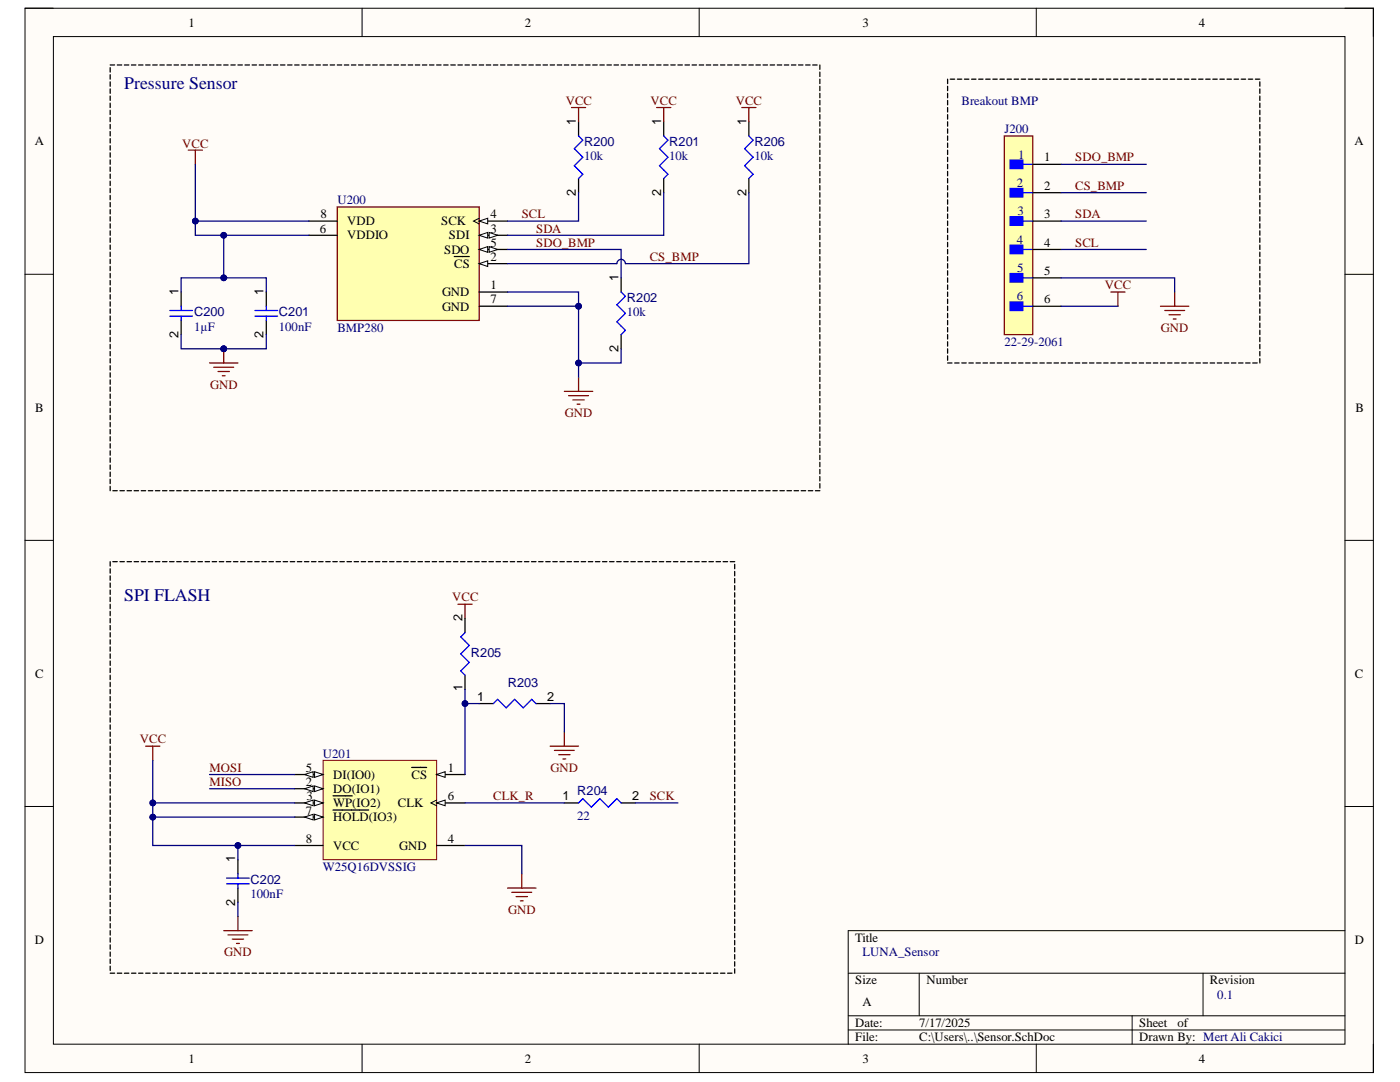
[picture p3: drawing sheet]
<svg xmlns="http://www.w3.org/2000/svg" width="279mm" height="216mm" viewBox="0 0 279 216" stroke-linecap="round" stroke-linejoin="round" font-family="sans-serif">
<defs><g id="words">
<g font-size="3.6" fill="#000080">
<text x="24.8" y="17.8">Pressure Sensor</text>
<text x="24.8" y="119.8">SPI FLASH</text>
</g>
<g font-size="2.5">
<text x="37.6" y="5.3">1</text>
<text x="104.7" y="5.3">2</text>
<text x="172.1" y="5.3">3</text>
<text x="239.3" y="5.3">4</text>
<text x="6.9" y="29">A</text>
<text x="114.9" y="24.9" transform="rotate(-90 114.9 24.9)">1</text>
<text x="131.9" y="24.9" transform="rotate(-90 131.9 24.9)">1</text>
<text x="148.9" y="24.9" transform="rotate(-90 148.9 24.9)">1</text>
<text x="270.3" y="29">A</text>
<text x="208.4" y="32.2">1</text>
<text x="114.9" y="39.2" transform="rotate(-90 114.9 39.2)">2</text>
<text x="131.9" y="39.2" transform="rotate(-90 131.9 39.2)">2</text>
<text x="148.9" y="39.2" transform="rotate(-90 148.9 39.2)">2</text>
<text x="208.4" y="37.9">2</text>
<text x="63.9" y="46.4">6</text>
<text x="63.9" y="43.6">8</text>
<text x="69.3" y="45">VDD</text>
<text x="69.3" y="47.8">VDDIO</text>
<text x="88" y="45">SCK</text>
<text x="89.6" y="47.8">SDI</text>
<text x="97.9" y="43.6">4</text>
<text x="97.9" y="46.4">3</text>
<text x="208.4" y="43.6">3</text>
<text x="88.6" y="50.7">SDO</text>
<text x="90.7" y="53.4">CS</text>
<text x="97.9" y="52">2</text>
<text x="97.9" y="49.2">5</text>
<text x="208.4" y="49.2">4</text>
<text x="35.6" y="58.9" transform="rotate(-90 35.6 58.9)">1</text>
<text x="52.6" y="58.9" transform="rotate(-90 52.6 58.9)">1</text>
<text x="88.2" y="59.1">GND</text>
<text x="97.9" y="57.7">1</text>
<text x="123.4" y="56" transform="rotate(-90 123.4 56)">1</text>
<text x="208.4" y="54.9">5</text>
<text x="88.2" y="62">GND</text>
<text x="97.9" y="60.5">7</text>
<text x="208.4" y="60.5">6</text>
<text x="35.6" y="67.5" transform="rotate(-90 35.6 67.5)">2</text>
<text x="52.6" y="67.5" transform="rotate(-90 52.6 67.5)">2</text>
<text x="123.4" y="70.3" transform="rotate(-90 123.4 70.3)">2</text>
<text x="7" y="82.1">B</text>
<text x="270.5" y="82.1">B</text>
<text x="92.3" y="124" transform="rotate(-90 92.3 124)">2</text>
<text x="7" y="135.2">C</text>
<text x="92.3" y="137.9" transform="rotate(-90 92.3 137.9)">1</text>
<text x="270.4" y="135.2">C</text>
<text x="95.2" y="139.9">1</text>
<text x="109.2" y="139.9">2</text>
<text x="61.1" y="154">5</text>
<text x="66.5" y="155.4">DI(IO0)</text>
<text x="82.1" y="155.4">CS</text>
<text x="89.4" y="154">1</text>
<text x="61.1" y="156.9">2</text>
<text x="61.2" y="159.6">3</text>
<text x="66.5" y="158.2">DO(IO1)</text>
<text x="66.5" y="161.1">WP(IO2)</text>
<text x="79.4" y="161.1">CLK</text>
<text x="89.4" y="159.6">6</text>
<text x="112.2" y="159.6">1</text>
<text x="126.2" y="159.6">2</text>
<text x="61.1" y="162.5">7</text>
<text x="66.5" y="163.9">HOLD(IO3)</text>
<text x="46.9" y="172.1" transform="rotate(-90 46.9 172.1)">1</text>
<text x="61.1" y="168.2">8</text>
<text x="66.5" y="169.5">VCC</text>
<text x="79.7" y="169.5">GND</text>
<text x="89.4" y="168.2">4</text>
<text x="46.9" y="180.7" transform="rotate(-90 46.9 180.7)">2</text>
<text x="6.9" y="188.3">D</text>
<text x="170.7" y="188">Title</text>
<text x="270.4" y="188.3">D</text>
<text x="170.7" y="196.4">Size</text>
<text x="184.9" y="196.4">Number</text>
<text x="241.5" y="196.4">Revision</text>
<text x="172.1" y="200.7">A</text>
<text x="170.7" y="205">Date:</text>
<text x="170.7" y="207.8">File:</text>
<text x="183.5" y="205">7/17/2025</text>
<text x="183.5" y="207.8">C:\Users\..\Sensor.SchDoc</text>
<text x="227.4" y="205">Sheet</text>
<text x="227.4" y="207.8">Drawn By: Mert Ali Cakici</text>
<text x="235" y="205">of</text>
<text x="37.6" y="212.1">1</text>
<text x="104.7" y="212.1">2</text>
<text x="172.1" y="212.1">3</text>
<text x="239.3" y="212.1">4</text>
</g>
<g font-size="2.5" fill="#800000">
<text x="112.9" y="20.9">VCC</text>
<text x="129.8" y="20.9">VCC</text>
<text x="146.8" y="20.9">VCC</text>
<text x="36.4" y="29.4">VCC</text>
<text x="214.6" y="32.2">SDO_BMP</text>
<text x="214.6" y="37.9">CS_BMP</text>
<text x="104.1" y="43.6">SCL</text>
<text x="107" y="46.4">SDA</text>
<text x="214.6" y="43.6">SDA</text>
<text x="107" y="49.2">SDO_BMP</text>
<text x="129.7" y="52">CS_BMP</text>
<text x="214.6" y="49.2">SCL</text>
<text x="220.5" y="57.7">VCC</text>
<text x="231.7" y="66.2">GND</text>
<text x="42" y="77.5">GND</text>
<text x="112.7" y="83.2">GND</text>
<text x="90.2" y="120">VCC</text>
<text x="27.9" y="148.3">VCC</text>
<text x="41.8" y="154">MOSI</text>
<text x="109.9" y="154">GND</text>
<text x="41.8" y="156.9">MISO</text>
<text x="98.5" y="159.6">CLK_R</text>
<text x="129.7" y="159.6">SCK</text>
<text x="101.4" y="182.3">GND</text>
<text x="44.7" y="190.8">GND</text>
</g>
<g font-size="2.5" fill="#000080">
<text x="191.9" y="20.9">Breakout BMP</text>
<text x="116.6" y="29.1">R200</text>
<text x="133.6" y="29.1">R201</text>
<text x="150.6" y="29.1">R206</text>
<text x="200.5" y="26.6">J200</text>
<text x="116.6" y="32">10k</text>
<text x="133.6" y="32">10k</text>
<text x="150.6" y="32">10k</text>
<text x="203.2" y="31.6">1</text>
<text x="67.3" y="40.8">U200</text>
<text x="202.9" y="37.3">2</text>
<text x="203.1" y="43">3</text>
<text x="202.9" y="48.6">4</text>
<text x="202.9" y="60">6</text>
<text x="203" y="54.3">5</text>
<text x="38.7" y="66">1µF</text>
<text x="38.7" y="63.1">C200</text>
<text x="55.7" y="66">100nF</text>
<text x="55.7" y="63.1">C201</text>
<text x="125.1" y="63.1">10k</text>
<text x="125.1" y="60.3">R202</text>
<text x="67.3" y="66.2">BMP280</text>
<text x="200.5" y="69">22-29-2061</text>
<text x="94" y="131.1">R205</text>
<text x="101.3" y="137">R203</text>
<text x="64.5" y="151.2">U201</text>
<text x="115.2" y="158.6">R204</text>
<text x="115.2" y="163.6">22</text>
<text x="64.5" y="173.9">W25Q16DVSSIG</text>
<text x="50" y="179.2">100nF</text>
<text x="50" y="176.4">C202</text>
<text x="172.1" y="190.8">LUNA_Sensor</text>
<text x="242.9" y="199.3">0.1</text>
</g>
</g></defs>
<path d="M5 1.6h269.1v212.4h-269.1z" fill-rule="evenodd" fill="#fffcf8"/>
<path d="M5 1.6h269.1v212.4h-269.1z" fill="none" stroke="#000" stroke-width=".2"/>
<path d="M10.7 7.3h257.7v201.1h-257.7z" fill-rule="evenodd" fill="#fffcf8"/>
<g fill="none" stroke="#000" stroke-width=".2">
<path d="M5 1.6h5.7M10.7 7.3h257.7v201.1h-257.7zM72.3 1.6v5.7M139.5 1.6v5.7M206.8 1.6v5.7M268.4 1.6h5.7v5.7M5 54.7h5.7M268.4 54.7h5.7M5 107.8h5.7M268.4 107.8h5.7M5 160.9h5.7M268.4 160.9h5.7"/>
<path d="M169.3 194.2h99.1M183.4 194.2v8.5M240.1 194.2v8.5M268.4 185.7h-99.1v22.7M72.3 208.4v5.6M139.5 208.4v5.6M169.3 202.7h99.1M169.3 205.5h99.1M206.8 208.4v5.6M225.9 202.7v5.7M274.1 208.4v5.6"/>
</g>
<path d="M64.5 151.7h22.6v19.8h-22.6z" fill-rule="evenodd" fill="#ffffb0"/>
<path d="M64.5 151.7h22.6v19.8h-22.6z" fill="none" stroke="#800000" stroke-width=".2"/>
<path d="M87.1 154.5h5.7" fill="none" stroke="#000" stroke-width=".25"/>
<path d="M87.1 154.5l1.7-.5v1.1z" fill="#f8fcff"/>
<path d="M87.1 154.5l1.7-.5v1.1z" fill="none" stroke="#000" stroke-width=".2"/>
<path d="M58.8 157.4h5.7M82.2 153.1h3" fill="none" stroke="#000" stroke-width=".25"/>
<path d="M62.8 156.8l1.7 .6-1.7 .5z" fill="#f8fcff"/>
<path d="M62.8 156.8l1.7 .6-1.7 .5z" fill="none" stroke="#000" stroke-width=".2"/>
<path d="M60.8 157.4l1.7-.6v1.1z" fill="#f8fcff"/>
<path d="M60.8 157.4l1.7-.6v1.1z" fill="none" stroke="#000" stroke-width=".2"/>
<path d="M58.8 160.2h5.7" fill="none" stroke="#000" stroke-width=".25"/>
<path d="M62.8 159.6l1.7 .6-1.7 .6z" fill="#f8fcff"/>
<path d="M62.8 159.6l1.7 .6-1.7 .6z" fill="none" stroke="#000" stroke-width=".2"/>
<path d="M60.8 160.2l1.7-.6v1.2z" fill="#f8fcff"/>
<path d="M60.8 160.2l1.7-.6v1.2z" fill="none" stroke="#000" stroke-width=".2"/>
<path d="M58.8 154.5h5.7M66.5 158.8h3.8M87.1 168.7h5.7" fill="none" stroke="#000" stroke-width=".25"/>
<path d="M62.8 154l1.7 .5-1.7 .6z" fill="#f8fcff"/>
<path d="M62.8 154l1.7 .5-1.7 .6z" fill="none" stroke="#000" stroke-width=".2"/>
<path d="M60.8 154.5l1.7-.5v1.1z" fill="#f8fcff"/>
<path d="M60.8 154.5l1.7-.5v1.1z" fill="none" stroke="#000" stroke-width=".2"/>
<path d="M87.1 160.2h5.7" fill="none" stroke="#000" stroke-width=".25"/>
<path d="M87.1 160.2l1.7-.6v1.2z" fill="#f8fcff"/>
<path d="M87.1 159.6l-1.1 .6 1.1 .6M87.1 160.2l1.7-.6v1.2z" fill="none" stroke="#000" stroke-width=".2"/>
<path d="M58.8 163h5.7" fill="none" stroke="#000" stroke-width=".25"/>
<path d="M62.8 162.5l1.7 .5-1.7 .6z" fill="#f8fcff"/>
<path d="M62.8 162.5l1.7 .5-1.7 .6z" fill="none" stroke="#000" stroke-width=".2"/>
<path d="M60.8 163l1.7-.5v1.1z" fill="#f8fcff"/>
<path d="M60.8 163l1.7-.5v1.1z" fill="none" stroke="#000" stroke-width=".2"/>
<path d="M58.8 168.7h5.7M66.5 161.6h7.1" fill="none" stroke="#000" stroke-width=".25"/>
<path d="M67.3 41.3h28.3v22.6h-28.3z" fill-rule="evenodd" fill="#ffffb0"/>
<path d="M67.3 41.3h28.3v22.6h-28.3z" fill="none" stroke="#800000" stroke-width=".25"/>
<path d="M61.6 44.1h5.7M61.6 46.9h5.7M95.6 52.6h5.7" fill="none" stroke="#000" stroke-width=".25"/>
<path d="M95.6 52.6l1.7-.6v1.2z" fill="#f8fcff"/>
<path d="M95.6 52.6l1.7-.6v1.2z" fill="none" stroke="#000" stroke-width=".2"/>
<path d="M90.7 51.2h3M95.6 44.1h5.7" fill="none" stroke="#000" stroke-width=".25"/>
<path d="M95.6 44.1l1.7-.6v1.2z" fill="#f8fcff"/>
<path d="M95.6 44.1l1.7-.6v1.2zM95.6 43.5l-1.1 .6 1.1 .6" fill="none" stroke="#000" stroke-width=".2"/>
<path d="M95.6 46.9h5.7" fill="none" stroke="#000" stroke-width=".25"/>
<path d="M95.6 46.9l1.7-.5v1.1z" fill="#f8fcff"/>
<path d="M95.6 46.9l1.7-.5v1.1z" fill="none" stroke="#000" stroke-width=".2"/>
<path d="M97.6 46.4l1.7 .5-1.7 .6z" fill="#f8fcff"/>
<path d="M97.6 46.4l1.7 .5-1.7 .6z" fill="none" stroke="#000" stroke-width=".2"/>
<path d="M95.6 49.8h5.7" fill="none" stroke="#000" stroke-width=".25"/>
<path d="M95.6 49.8l1.7-.6v1.1z" fill="#f8fcff"/>
<path d="M95.6 49.8l1.7-.6v1.1z" fill="none" stroke="#000" stroke-width=".2"/>
<path d="M97.6 49.2l1.7 .6-1.7 .5z" fill="#f8fcff"/>
<path d="M97.6 49.2l1.7 .6-1.7 .5z" fill="none" stroke="#000" stroke-width=".2"/>
<path d="M53.1 58.3v2.8M95.6 58.3h5.7M53.1 63.9v2.9M95.6 61.1h5.7M95.6 140.4h2.9M107 140.4h2.8M47.5 171.5v2.9M47.5 177.2v2.8M112.6 160.2h2.9M124 160.2h2.8" fill="none" stroke="#000" stroke-width=".25"/>
<g fill="none" stroke="#800000" stroke-width=".25">
<path d="M37.6 30h2.8M39 30v2.8M41.8 72.4h5.7M42.7 73.3h3.9M43.5 74.1h2.3M44.4 75h.5M44.6 69.6v2.8M112.6 78.1h5.7M113.5 78.9h3.9M114.3 79.8h2.3M115.5 75.3v2.8M115.2 80.6h.5"/>
<path d="M91.4 120.6h2.8M92.8 120.6v2.8M29.1 148.9h2.8M30.5 148.9v2.8M109.8 148.9h5.7M110.6 149.7h4M111.5 150.6h2.3M112.3 151.4h.6M112.6 146.1v2.8M101.3 177.2h5.7M102.2 178.1h3.9M103 178.9h2.3"/>
<path d="M103.9 179.8h.5M104.1 174.4v2.8M44.6 185.7h5.7M45.5 186.5h4M46.4 187.4h2.2M47.2 188.3h.6M47.5 182.9v2.8"/>
</g>
<path d="M50.9 63.1h4.5M50.9 62h4.5M53.1 61.1v.9M53.1 63.1v.8M98.5 140.4l.8-.9 1.7 1.7 1.7-1.7 1.7 1.7 1.7-1.7 .9 .9M45.2 176.4h4.5M45.2 175.2h4.5M47.5 174.4v.8M47.5 176.4v.8M115.5 160.2l.8-.8 1.7 1.7 1.7-1.7 1.7 1.7 1.7-1.7 .9 .8" fill="none" stroke="#00f" stroke-width=".25"/>
<circle cx="44.6" cy="69.6" r=".57" fill="#000080"/>
<circle cx="44.6" cy="69.6" r=".57" fill="none" stroke="#000080" stroke-width=".2"/>
<g fill="none" stroke="#000" stroke-width=".25">
<path d="M22 13.5v.9M22 14.9v.9M22 16.3v.9M22 17.7v.9M22 19.2v.8M22 13h.9M23.4 13h.9M24.8 13h.9M26.2 13h.9M27.7 13h.8M29.1 13h.9M30.5 13h.9"/>
<path d="M31.9 13h.9M33.3 13h.9M34.7 13h.9M36.2 13h.8M37.6 13h.9M39 13h.9M40.4 13h.9M41.8 13h.9M43.2 13h.9M44.6 13h.9M46.1 13h.8M47.5 13h.9"/>
<path d="M48.9 13h.9M50.3 13h.9M51.7 13h.9M53.1 13h.9M54.6 13h.8M56 13h.9M57.4 13h.9M58.8 13h.9M60.2 13h.9M61.6 13h.9M63.1 13h.8M64.5 13h.9"/>
<path d="M65.9 13h.9M67.3 13h.9M68.7 13h.9M70.1 13h.9M71.6 13h.8M73 13h.9M74.4 13h.9M75.8 13h.9M77.2 13h.9M78.6 13h.9M80.1 13h.8M81.5 13h.9"/>
<path d="M82.9 13h.9M84.3 13h.9M85.7 13h.9M87.1 13h.9M88.6 13h.8M90 13h.9M91.4 13h.9M92.8 13h.9M94.2 13h.9M95.6 13h.9M97.1 13h.8M98.5 13h.9"/>
<path d="M99.9 13h.9M101.3 13h.9M102.7 13h.9M104.1 13h.9M105.5 13h.9M107 13h.9M108.4 13h.9M109.8 13h.9M111.2 13h.9M112.6 13h.9M114 13h.9M115.5 13h.8"/>
<path d="M116.9 13h.9M118.3 13h.9M119.7 13h.9M121.1 13h.9M122.5 13h.9M124 13h.8M125.4 13h.9M126.8 13h.9M128.2 13h.9M129.6 13h.9M131 13h.9M132.5 13h.8"/>
<path d="M133.9 13h.9M135.3 13h.9M136.7 13h.9M138.1 13h.9M139.5 13h.9M141 13h.8M142.4 13h.9M143.8 13h.9M145.2 13h.9M146.6 13h.9M148 13h.9M149.4 13h.9"/>
<path d="M150.9 13h.9M152.3 13h.9M153.7 13h.9M155.1 13h.9M156.5 13h.9M158 13h.8M159.4 13h.8M160.8 13h.9M162.2 13h.9M163.6 13v.8M163.6 14.4v.9M163.6 15.8v.9"/>
<path d="M163.6 17.2v.9M163.6 18.6v.9M22 20.6v.9M22 22v.9M22 23.4v.9M22 24.8v.9M22 26.2v.9M22 27.7v.8M22 29.1v.9M22 30.5v.9M22 31.9v.9M22 33.3v.9"/>
<path d="M22 34.7v.9M22 36.1v.9M22 37.6v.8M22 39v.9M115.5 24.3v2.8M115.5 35.6v2.8M132.5 24.3v2.8M132.5 35.6v2.8M149.4 24.3v2.8M149.4 35.6v2.8M163.6 20v.9M163.6 21.5v.8"/>
<path d="M163.6 22.9v.9M163.6 24.3v.9M163.6 25.7v.9M163.6 27.1v.9M163.6 28.5v.9M163.6 30v.8M163.6 31.4v.9M163.6 32.8v.9M163.6 34.2v.9M163.6 35.6v.9M163.6 37v.9M163.6 38.4v.9"/>
<path d="M163.6 39.9v.9M22 40.4v.9M22 41.8v.9M22 43.2v.9M22 44.6v.9M22 46.1v.8M22 47.5v.9M22 48.9v.9M22 50.3v.9M22 51.7v.9M22 53.1v.9M22 54.6v.8"/>
<path d="M22 56v.9M22 57.4v.9M22 58.8v.9M36.2 58.3v2.8M124 55.4v2.9M163.6 41.3v.9M163.6 42.7v.9M163.6 44.1v.9M163.6 45.5v.9M163.6 46.9v.9M163.6 48.4v.8M163.6 49.8v.9"/>
<path d="M163.6 51.2v.9M163.6 52.6v.9M163.6 54v.9M163.6 55.4v.9M163.6 56.9v.8M163.6 58.3v.9M163.6 59.7v.9M22 60.2v.9M22 61.6v.9M22 63v.9M22 64.5v.9M22 65.9v.9"/>
<path d="M22 67.3v.9M22 68.7v.9M22 70.1v.9M22 71.5v.9M22 73v.8M22 74.4v.9M22 75.8v.9M22 77.2v.9M22 78.6v.9M36.2 63.9v2.9M124 66.8v2.8M163.6 61.1v.9"/>
<path d="M163.6 62.5v.9M163.6 63.9v.9M163.6 65.4v.8M163.6 66.8v.9M163.6 68.2v.9M163.6 69.6v.9M163.6 71v.9M163.6 72.4v.9M163.6 73.8v.9M163.6 75.3v.8M163.6 76.7v.9M163.6 78.1v.9"/>
<path d="M163.6 79.5v.9M22 80v.9M22 81.5v.8M22 82.9v.9M22 84.3v.9M22 85.7v.9M22 87.1v.9M22 88.5v.9M22 90v.8M22 91.4v.9M22 92.8v.9M22 94.2v.9"/>
<path d="M22 95.6v.9M22 97v.9M22.5 97.9h.9M23.9 97.9h.9M25.4 97.9h.8M26.8 97.9h.9M28.2 97.9h.9M29.6 97.9h.9M31 97.9h.9M32.4 97.9h.9M33.8 97.9h.9M35.3 97.9h.9"/>
<path d="M36.7 97.9h.9M38.1 97.9h.9M39.5 97.9h.9M40.9 97.9h.9M42.3 97.9h.9M43.8 97.9h.8M45.2 97.9h.9M46.6 97.9h.9M48 97.9h.9M49.4 97.9h.9M50.8 97.9h.9M52.3 97.9h.8"/>
<path d="M53.7 97.9h.9M55.1 97.9h.9M56.5 97.9h.9M57.9 97.9h.9M59.3 97.9h.9M60.8 97.9h.8M62.2 97.9h.9M63.6 97.9h.9M65 97.9h.9M66.4 97.9h.9M67.8 97.9h.9M69.3 97.9h.8"/>
<path d="M70.7 97.9h.9M72.1 97.9h.9M73.5 97.9h.9M74.9 97.9h.9M76.3 97.9h.9M77.8 97.9h.8M79.2 97.9h.9M80.6 97.9h.9M82 97.9h.9M83.4 97.9h.9M84.8 97.9h.9M86.3 97.9h.8"/>
<path d="M87.7 97.9h.9M89.1 97.9h.9M90.5 97.9h.9M91.9 97.9h.9M93.3 97.9h.9M94.7 97.9h.9M96.2 97.9h.9M97.6 97.9h.9M99 97.9h.9M100.4 97.9h.9M101.8 97.9h.9M103.2 97.9h.9"/>
<path d="M104.7 97.9h.8M106.1 97.9h.9M107.5 97.9h.9M108.9 97.9h.9M110.3 97.9h.9M111.7 97.9h.9M113.2 97.9h.8M114.6 97.9h.9M116 97.9h.9M117.4 97.9h.9M118.8 97.9h.9M120.2 97.9h.9"/>
<path d="M121.7 97.9h.8M123.1 97.9h.9M124.5 97.9h.9M125.9 97.9h.9M127.3 97.9h.9M128.7 97.9h.9M130.2 97.9h.8M131.6 97.9h.9M133 97.9h.9M134.4 97.9h.9M135.8 97.9h.9M137.2 97.9h.9"/>
<path d="M138.7 97.9h.8M140.1 97.9h.9M141.5 97.9h.9M142.9 97.9h.9M144.3 97.9h.9M145.7 97.9h.9M147.2 97.9h.8M148.6 97.9h.8M150 97.9h.9M151.4 97.9h.9M152.8 97.9h.9M154.2 97.9h.9"/>
<path d="M155.7 97.9h.8M157.1 97.9h.9M158.5 97.9h.9M159.9 97.9h.9M161.3 97.9h.9M162.7 97.9h.9M163.6 80.9v.9M163.6 82.3v.9M163.6 83.8v.8M163.6 85.2v.9M163.6 86.6v.9M163.6 88v.9"/>
<path d="M163.6 89.4v.9M163.6 90.8v.9M163.6 92.3v.8M163.6 93.7v.9M163.6 95.1v.9M163.6 96.5v.9M22 112.1v.9M22 113.5v.9M22 114.9v.9M22 116.3v.9M22 117.7v.9M22 119.2v.8"/>
<path d="M22.5 112.1h.9M23.9 112.1h.9M25.4 112.1h.8M26.8 112.1h.9M28.2 112.1h.9M29.6 112.1h.9M31 112.1h.9M32.4 112.1h.9M33.8 112.1h.9M35.3 112.1h.9M36.7 112.1h.9M38.1 112.1h.9"/>
<path d="M39.5 112.1h.9M40.9 112.1h.9M42.3 112.1h.9M43.8 112.1h.8M45.2 112.1h.9M46.6 112.1h.9M48 112.1h.9M49.4 112.1h.9M50.8 112.1h.9M52.3 112.1h.8M53.7 112.1h.9M55.1 112.1h.9"/>
<path d="M56.5 112.1h.9M57.9 112.1h.9M59.3 112.1h.9M60.8 112.1h.8M62.2 112.1h.9M63.6 112.1h.9M65 112.1h.9M66.4 112.1h.9M67.8 112.1h.9M69.3 112.1h.8M70.7 112.1h.9M72.1 112.1h.9"/>
<path d="M73.5 112.1h.9M74.9 112.1h.9M76.3 112.1h.9M77.8 112.1h.8M79.2 112.1h.9M80.6 112.1h.9M82 112.1h.9M83.4 112.1h.9M84.8 112.1h.9M86.3 112.1h.8M87.7 112.1h.9M89.1 112.1h.9"/>
<path d="M90.5 112.1h.9M91.9 112.1h.9M93.3 112.1h.9M94.7 112.1h.9M96.2 112.1h.9M97.6 112.1h.9M99 112.1h.9M100.4 112.1h.9M101.8 112.1h.9M103.2 112.1h.9M104.7 112.1h.8M106.1 112.1h.9"/>
<path d="M107.5 112.1h.9M108.9 112.1h.9M110.3 112.1h.9M111.7 112.1h.9M113.2 112.1h.8M114.6 112.1h.9M116 112.1h.9M117.4 112.1h.9M118.8 112.1h.9M120.2 112.1h.9M121.7 112.1h.8M123.1 112.1h.9"/>
<path d="M124.5 112.1h.9M125.9 112.1h.9M127.3 112.1h.9M128.7 112.1h.9M130.2 112.1h.8M131.6 112.1h.9M133 112.1h.9M134.4 112.1h.9M135.8 112.1h.9M137.2 112.1h.9M138.7 112.1h.8M140.1 112.1h.9"/>
<path d="M141.5 112.1h.9M142.9 112.1h.9M144.3 112.1h.9M145.7 112.1h.9M146.6 112.6v.9M146.6 114v.9M146.6 115.4v.9M146.6 116.9v.8M146.6 118.3v.9M146.6 119.7v.9M22 120.6v.9M22 122v.9"/>
<path d="M22 123.4v.9M22 124.8v.9M22 126.2v.9M22 127.7v.8M22 129.1v.8M22 130.5v.9M22 131.9v.9M22 133.3v.9M22 134.7v.9M22 136.1v.9M22 137.6v.8M22 139v.9"/>
<path d="M92.8 123.4v2.8M92.8 134.7v2.9M146.6 121.1v.9M146.6 122.5v.9M146.6 123.9v.9M146.6 125.3v.9M146.6 126.8v.9M146.6 128.2v.9M146.6 129.6v.9M146.6 131v.9M146.6 132.4v.9M146.6 133.8v.9"/>
<path d="M146.6 135.3v.8M146.6 136.7v.9M146.6 138.1v.9M146.6 139.5v.9M22 140.4v.9M22 141.8v.9M22 143.2v.9M22 144.6v.9M22 146.1v.8M22 147.5v.9M22 148.9v.9M22 150.3v.9"/>
<path d="M22 151.7v.9M22 153.1v.9M22 154.5v.9M22 156v.8M22 157.4v.9M22 158.8v.9M146.6 140.9v.9M146.6 142.3v.9M146.6 143.8v.8M146.6 145.2v.9M146.6 146.6v.9M146.6 148v.9"/>
<path d="M146.6 149.4v.9M146.6 150.8v.9M146.6 152.3v.8M146.6 153.7v.8M146.6 155.1v.9M146.6 156.5v.9M146.6 157.9v.9M146.6 159.3v.9M22 160.2v.9M22 161.6v.9M22 163v.9M22 164.5v.8"/>
<path d="M22 165.9v.9M22 167.3v.9M22 168.7v.9M22 170.1v.9M22 171.5v.9M22 173v.8M22 174.4v.9M22 175.8v.9M22 177.2v.9M22 178.6v.9M146.6 160.7v.9M146.6 162.2v.8"/>
<path d="M146.6 163.6v.9M146.6 165v.9M146.6 166.4v.9M146.6 167.8v.9M146.6 169.2v.9M146.6 170.7v.8M146.6 172.1v.9M146.6 173.5v.9M146.6 174.9v.9M146.6 176.3v.9M146.6 177.7v.9M146.6 179.2v.8"/>
<path d="M22 180v.9M22 181.5v.8M22 182.9v.9M22 184.3v.9M22 185.7v.9M22 187.1v.9M22 188.5v.9M22 190v.8M22 191.4v.8M22 192.8v.9M22 194.2h.9M23.4 194.2h.9"/>
<path d="M24.8 194.2h.9M26.2 194.2h.9M27.7 194.2h.8M29.1 194.2h.9M30.5 194.2h.9M31.9 194.2h.9M33.3 194.2h.9M34.7 194.2h.9M36.1 194.2h.9M37.6 194.2h.9M39 194.2h.9M40.4 194.2h.9"/>
<path d="M41.8 194.2h.9M43.2 194.2h.9M44.6 194.2h.9M46.1 194.2h.9M47.5 194.2h.9M48.9 194.2h.9M50.3 194.2h.9M51.7 194.2h.9M53.1 194.2h.9M54.6 194.2h.9M56 194.2h.9M57.4 194.2h.9"/>
<path d="M58.8 194.2h.9M60.2 194.2h.9M61.6 194.2h.9M63.1 194.2h.8M64.5 194.2h.9M65.9 194.2h.9M67.3 194.2h.9M68.7 194.2h.9M70.1 194.2h.9M71.6 194.2h.8M73 194.2h.9M74.4 194.2h.9"/>
<path d="M75.8 194.2h.9M77.2 194.2h.9M78.6 194.2h.9M80.1 194.2h.8M81.5 194.2h.9M82.9 194.2h.9M84.3 194.2h.9M85.7 194.2h.9M87.1 194.2h.9M88.6 194.2h.8M90 194.2h.9M91.4 194.2h.9"/>
<path d="M92.8 194.2h.9M94.2 194.2h.9M95.6 194.2h.9M97.1 194.2h.8M98.5 194.2h.9M99.9 194.2h.9M101.3 194.2h.9M102.7 194.2h.9M104.1 194.2h.9M105.5 194.2h.9M107 194.2h.9M108.4 194.2h.9"/>
<path d="M109.8 194.2h.9M111.2 194.2h.9M112.6 194.2h.9M114 194.2h.9M115.5 194.2h.9M116.9 194.2h.9M118.3 194.2h.9M119.7 194.2h.9M121.1 194.2h.9M122.5 194.2h.9M124 194.2h.8M125.4 194.2h.9"/>
<path d="M126.8 194.2h.9M128.2 194.2h.9M129.6 194.2h.9M131 194.2h.9M132.5 194.2h.8M133.9 194.2h.9M135.3 194.2h.9M136.7 194.2h.9M138.1 194.2h.9M139.5 194.2h.9M141 194.2h.8M142.4 194.2h.9"/>
<path d="M143.8 194.2h.9M145.2 194.2h.9M146.6 180.6v.9M146.6 182v.9M146.6 183.4v.9M146.6 184.8v.9M146.6 186.2v.9M146.6 187.6v.9M146.6 189.1v.9M146.6 190.5v.9M146.6 191.9v.9M146.6 193.3v.9"/>
</g>
<path d="M115.5 27.1l.8 .9-1.7 1.7 1.7 1.7-1.7 1.7 1.7 1.7-.8 .8M132.5 27.1l.8 .9-1.7 1.7 1.7 1.7-1.7 1.7 1.7 1.7-.8 .8M149.4 27.1l.9 .9-1.7 1.7 1.7 1.7-1.7 1.7 1.7 1.7-.9 .8M124 58.3l.8 .8-1.7 1.7 1.7 1.7-1.7 1.7 1.7 1.7-.8 .9M33.9 63.1h4.5M33.9 62h4.5M36.2 61.1v.9M36.2 63.1v.8M92.8 126.2l-.8 .9 1.7 1.7-1.7 1.7 1.7 1.7-1.7 1.7 .8 .8" fill="none" stroke="#00f" stroke-width=".25"/>
<path d="M114 21.5h2.9M115.5 21.5v2.8M131 21.5h2.9M132.5 21.5v2.8M148 21.5h2.9M149.4 21.5v2.8" fill="none" stroke="#800000" stroke-width=".25"/>
<path d="M200.4 27.1h5.7v39.7h-5.7z" fill-rule="evenodd" fill="#ffffb0"/>
<path d="M200.4 27.1h5.7v39.7h-5.7z" fill="none" stroke="#800000" stroke-width=".25"/>
<path d="M201.6 31.9h2.5v1.7h-2.5z" fill-rule="evenodd" fill="#00f"/>
<path d="M201.6 31.9h2.5v1.7h-2.5zM204.1 32.8h2" fill="none" stroke="#00f" stroke-width=".25"/>
<path d="M201.6 37.6h2.5v1.7h-2.5z" fill-rule="evenodd" fill="#00f"/>
<path d="M201.6 37.6h2.5v1.7h-2.5zM204.1 38.4h2" fill="none" stroke="#00f" stroke-width=".25"/>
<path d="M201.6 43.3h2.5v1.7h-2.5z" fill-rule="evenodd" fill="#00f"/>
<path d="M201.6 43.3h2.5v1.7h-2.5zM204.1 44.1h2" fill="none" stroke="#00f" stroke-width=".25"/>
<path d="M201.6 48.9h2.5v1.7h-2.5z" fill-rule="evenodd" fill="#00f"/>
<path d="M201.6 48.9h2.5v1.7h-2.5zM204.1 49.8h2" fill="none" stroke="#00f" stroke-width=".25"/>
<path d="M201.6 54.6h2.5v1.7h-2.5z" fill-rule="evenodd" fill="#00f"/>
<path d="M201.6 54.6h2.5v1.7h-2.5zM204.1 55.4h2" fill="none" stroke="#00f" stroke-width=".25"/>
<path d="M201.6 60.3h2.5v1.7h-2.5z" fill-rule="evenodd" fill="#00f"/>
<path d="M201.6 60.3h2.5v1.7h-2.5zM204.1 61.1h2" fill="none" stroke="#00f" stroke-width=".25"/>
<g fill="none" stroke="#000" stroke-width=".25">
<path d="M189.1 15.8v.9M189.1 17.2v.9M189.1 18.6v.9M189.6 15.8h.9M191.1 15.8h.8M192.5 15.8h.9M193.9 15.8h.9M195.3 15.8h.9M196.7 15.8h.9M198.1 15.8h.9M199.6 15.8h.8M201 15.8h.9"/>
<path d="M202.4 15.8h.9M203.8 15.8h.9M205.2 15.8h.9M206.6 15.8h.9M208 15.8h.9M209.5 15.8h.9M210.9 15.8h.9M212.3 15.8h.9M213.7 15.8h.9M215.1 15.8h.9M216.5 15.8h.9M218 15.8h.9"/>
<path d="M219.4 15.8h.9M220.8 15.8h.9M222.2 15.8h.9M223.6 15.8h.9M225 15.8h.9M226.5 15.8h.9M227.9 15.8h.9M229.3 15.8h.9M230.7 15.8h.9M232.1 15.8h.9M233.6 15.8h.8M235 15.8h.8"/>
<path d="M236.4 15.8h.9M237.8 15.8h.9M239.2 15.8h.9M240.6 15.8h.9M242 15.8h.9M243.5 15.8h.8M244.9 15.8h.9M246.3 15.8h.9M247.7 15.8h.9M249.1 15.8h.9M250.5 15.8h.9M251.4 16.3v.9"/>
<path d="M251.4 17.7v.9M251.4 19.2v.8M189.1 20v.9M189.1 21.5v.9M189.1 22.9v.9M189.1 24.3v.9M189.1 25.7v.9M189.1 27.1v.9M189.1 28.5v.9M189.1 30v.8M189.1 31.4v.9M189.1 32.8v.9"/>
<path d="M189.1 34.2v.9M189.1 35.6v.9M189.1 37v.9M189.1 38.4v.9M189.1 39.9v.9M206.1 32.8h5.7M206.1 38.4h5.7M251.4 20.6v.9M251.4 22v.9M251.4 23.4v.9M251.4 24.8v.9M251.4 26.2v.9"/>
<path d="M251.4 27.7v.8M251.4 29.1v.9M251.4 30.5v.9M251.4 31.9v.9M251.4 33.3v.9M251.4 34.7v.9M251.4 36.2v.8M251.4 37.6v.8M251.4 39v.9M189.1 41.3v.9M189.1 42.7v.9M189.1 44.1v.9"/>
<path d="M189.1 45.5v.9M189.1 46.9v.9M189.1 48.4v.9M189.1 49.8v.9M189.1 51.2v.9M189.1 52.6v.9M189.1 54v.9M189.1 55.4v.9M189.1 56.9v.8M189.1 58.3v.9M189.1 59.7v.9M206.1 44.1h5.7"/>
<path d="M206.1 49.8h5.7M206.1 55.4h5.7M251.4 40.4v.9M251.4 41.8v.9M251.4 43.2v.9M251.4 44.6v.9M251.4 46.1v.8M251.4 47.5v.9M251.4 48.9v.9M251.4 50.3v.9M251.4 51.7v.9M251.4 53.1v.9"/>
<path d="M251.4 54.6v.8M251.4 56v.9M251.4 57.4v.9M251.4 58.8v.9M189.1 61.1v.9M189.1 62.5v.9M189.1 63.9v.9M189.1 65.4v.8M189.1 66.8v.9M189.1 68.2v.9M189.1 69.6v.9M189.1 71v.9"/>
<path d="M189.1 72.4h.9M190.5 72.4h.9M191.9 72.4h.9M193.4 72.4h.8M194.8 72.4h.9M196.2 72.4h.9M197.6 72.4h.9M199 72.4h.9M200.4 72.4h.9M201.9 72.4h.8M203.3 72.4h.9M204.7 72.4h.9"/>
<path d="M206.1 61.1h5.7M206.1 72.4h.9M207.5 72.4h.9M208.9 72.4h.9M210.4 72.4h.8M211.8 72.4h.9M213.2 72.4h.9M214.6 72.4h.9M216 72.4h.9M217.4 72.4h.9M218.9 72.4h.8M220.3 72.4h.8"/>
<path d="M221.7 72.4h.9M223.1 72.4h.9M224.5 72.4h.9M225.9 72.4h.9M227.4 72.4h.8M228.8 72.4h.8M230.2 72.4h.9M231.6 72.4h.9M233 72.4h.9M234.4 72.4h.9M235.8 72.4h.9M237.3 72.4h.8"/>
<path d="M238.7 72.4h.9M240.1 72.4h.9M241.5 72.4h.9M242.9 72.4h.9M244.3 72.4h.9M245.8 72.4h.8M247.2 72.4h.9M248.6 72.4h.9M250 72.4h.9M251.4 60.2v.9M251.4 61.6v.9M251.4 63.1v.8"/>
<path d="M251.4 64.5v.9M251.4 65.9v.9M251.4 67.3v.9M251.4 68.7v.9M251.4 70.1v.9M251.4 71.6v.8"/>
</g>
<path d="M221.7 58.3h2.8M223.1 58.3v2.8M234.4 58.3v2.8M231.6 61.1h5.7M232.5 62h3.9M233.3 62.8h2.3M234.2 63.7h.5" fill="none" stroke="#800000" stroke-width=".25"/>
<path d="M92.8 137.6v16.9M41.8 154.5h17M41.8 157.4h17M92.8 160.2h19.8M126.8 160.2h8.5" fill="none" stroke="#000080" stroke-width=".25"/>
<circle cx="92.8" cy="140.4" r=".57" fill="#000080"/>
<circle cx="92.8" cy="140.4" r=".57" fill="none" stroke="#000080" stroke-width=".2"/>
<path d="M30.5 151.7v8.5h28.3M109.8 140.4h2.8v5.7M92.8 168.7h11.3v5.7" fill="none" stroke="#000080" stroke-width=".25"/>
<circle cx="30.5" cy="160.2" r=".57" fill="#000080"/>
<circle cx="30.5" cy="160.2" r=".57" fill="none" stroke="#000080" stroke-width=".2"/>
<path d="M30.5 160.2v2.8h28.3" fill="none" stroke="#000080" stroke-width=".25"/>
<circle cx="30.5" cy="163" r=".57" fill="#000080"/>
<circle cx="30.5" cy="163" r=".57" fill="none" stroke="#000080" stroke-width=".2"/>
<circle cx="30.5" cy="160.2" r=".57" fill="#000080"/>
<circle cx="30.5" cy="160.2" r=".57" fill="none" stroke="#000080" stroke-width=".2"/>
<path d="M30.5 163v5.7h28.3" fill="none" stroke="#000080" stroke-width=".25"/>
<circle cx="47.5" cy="168.7" r=".57" fill="#000080"/>
<circle cx="47.5" cy="168.7" r=".57" fill="none" stroke="#000080" stroke-width=".2"/>
<circle cx="30.5" cy="163" r=".57" fill="#000080"/>
<circle cx="30.5" cy="163" r=".57" fill="none" stroke="#000080" stroke-width=".2"/>
<path d="M47.5 168.7v2.8" fill="none" stroke="#000080" stroke-width=".25"/>
<circle cx="47.5" cy="168.7" r=".57" fill="#000080"/>
<circle cx="47.5" cy="168.7" r=".57" fill="none" stroke="#000080" stroke-width=".2"/>
<path d="M101.3 58.3h14.2v2.8h-14.2M47.5 180v2.9" fill="none" stroke="#000080" stroke-width=".25"/>
<circle cx="115.5" cy="61.1" r=".57" fill="#000080"/>
<circle cx="115.5" cy="61.1" r=".57" fill="none" stroke="#000080" stroke-width=".2"/>
<path d="M115.5 61.1v14.2" fill="none" stroke="#000080" stroke-width=".25"/>
<circle cx="115.5" cy="72.4" r=".57" fill="#000080"/>
<circle cx="115.5" cy="72.4" r=".57" fill="none" stroke="#000080" stroke-width=".2"/>
<circle cx="115.5" cy="61.1" r=".57" fill="#000080"/>
<circle cx="115.5" cy="61.1" r=".57" fill="none" stroke="#000080" stroke-width=".2"/>
<path d="M39 32.8v11.3h22.6" fill="none" stroke="#000080" stroke-width=".25"/>
<circle cx="39" cy="44.1" r=".57" fill="#000080"/>
<circle cx="39" cy="44.1" r=".57" fill="none" stroke="#000080" stroke-width=".2"/>
<path d="M39 44.1v2.8h22.6" fill="none" stroke="#000080" stroke-width=".25"/>
<circle cx="44.6" cy="46.9" r=".57" fill="#000080"/>
<circle cx="44.6" cy="46.9" r=".57" fill="none" stroke="#000080" stroke-width=".2"/>
<circle cx="39" cy="44.1" r=".57" fill="#000080"/>
<circle cx="39" cy="44.1" r=".57" fill="none" stroke="#000080" stroke-width=".2"/>
<path d="M36.2 66.8v2.8h8.4" fill="none" stroke="#000080" stroke-width=".25"/>
<circle cx="44.6" cy="69.6" r=".57" fill="#000080"/>
<circle cx="44.6" cy="69.6" r=".57" fill="none" stroke="#000080" stroke-width=".2"/>
<path d="M53.1 66.8v2.8h-8.5" fill="none" stroke="#000080" stroke-width=".25"/>
<circle cx="44.6" cy="69.6" r=".57" fill="#000080"/>
<circle cx="44.6" cy="69.6" r=".57" fill="none" stroke="#000080" stroke-width=".2"/>
<path d="M44.6 46.9v8.5h-8.4v2.9" fill="none" stroke="#000080" stroke-width=".25"/>
<circle cx="44.6" cy="55.4" r=".57" fill="#000080"/>
<circle cx="44.6" cy="55.4" r=".57" fill="none" stroke="#000080" stroke-width=".2"/>
<circle cx="44.6" cy="46.9" r=".57" fill="#000080"/>
<circle cx="44.6" cy="46.9" r=".57" fill="none" stroke="#000080" stroke-width=".2"/>
<path d="M44.6 55.4h8.5v2.9" fill="none" stroke="#000080" stroke-width=".25"/>
<circle cx="44.6" cy="55.4" r=".57" fill="#000080"/>
<circle cx="44.6" cy="55.4" r=".57" fill="none" stroke="#000080" stroke-width=".2"/>
<path d="M101.3 49.8h22.7v5.6M124 69.6v2.8h-8.5" fill="none" stroke="#000080" stroke-width=".25"/>
<circle cx="115.5" cy="72.4" r=".57" fill="#000080"/>
<circle cx="115.5" cy="72.4" r=".57" fill="none" stroke="#000080" stroke-width=".2"/>
<path d="M115.5 38.4v5.7h-14.2M132.5 38.4v8.5h-31.2M149.4 38.4v14.2h-24.6a.85 .85 0 0 0-.8-.8 .85 .85 0 0 0-.9 .8h-21.8M211.8 32.8h17M211.8 38.4h17M211.8 55.4h22.6v2.9M211.8 44.1h17M211.8 49.8h17M211.8 61.1h11.3M92.8 140.4h2.8" fill="none" stroke="#000080" stroke-width=".25"/>
<circle cx="92.8" cy="140.4" r=".57" fill="#000080"/>
<circle cx="92.8" cy="140.4" r=".57" fill="none" stroke="#000080" stroke-width=".2"/>
<use href="#words"/>
</svg>
